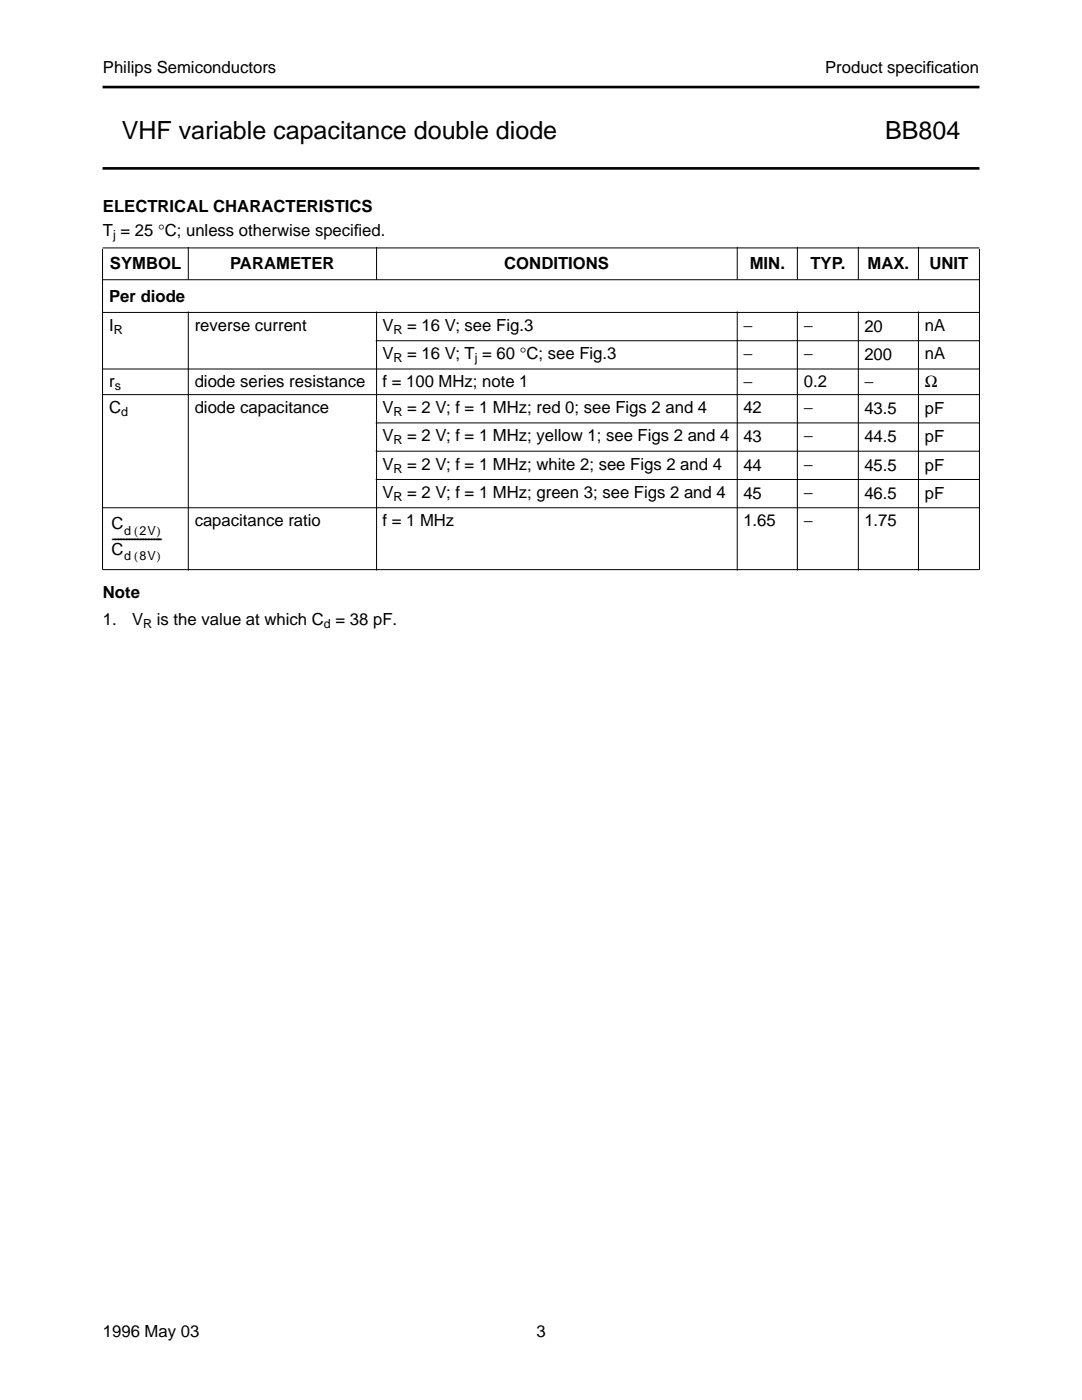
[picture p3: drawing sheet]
<svg xmlns="http://www.w3.org/2000/svg" width="216mm" height="279mm" viewBox="0 0 216 279" stroke-linecap="round" stroke-linejoin="round" font-family="sans-serif">
<defs><g id="words">
<g font-size="5">
<text x="24.3" y="27.8">VHF variable capacitance double diode</text>
<text x="176.6" y="27.8">BB804</text>
</g>
<g font-size="3.3">
<text x="20.5" y="14.5">Philips Semiconductors</text>
<text x="164.6" y="14.5">Product specif</text>
<text x="184.8" y="14.5">ication</text>
<text x="20.5" y="42.2">ELECTRICAL CHARACTERISTICS</text>
<text x="20.5" y="47">T = 25 °C; unless otherwise specif</text>
<text x="70.6" y="47">ied.</text>
<text x="21.9" y="53.8">SYMBOL</text>
<text x="45.9" y="53.8">PARAMETER</text>
<text x="100.6" y="53.8">CONDITIONS</text>
<text x="149.6" y="53.8">MIN.</text>
<text x="161.7" y="53.8">TYP.</text>
<text x="173.1" y="53.8">MAX.</text>
<text x="185.4" y="53.8">UNIT</text>
<text x="21.8" y="60.3">Per diode</text>
<text x="21.8" y="66">I</text>
<text x="38.8" y="66">reverse current</text>
<text x="76.3" y="66">V</text>
<text x="76.3" y="71.6">V</text>
<text x="81.3" y="66">= 16 V; see Fig.3</text>
<text x="81.3" y="71.6">= 16 V; T = 60 °C; see Fig.3</text>
<text x="148.3" y="66">−</text>
<text x="148.3" y="71.6">−</text>
<text x="160.4" y="66">−</text>
<text x="160.4" y="71.6">−</text>
<text x="172.5" y="66.2">20</text>
<text x="172.5" y="71.8">200</text>
<text x="184.5" y="66">nA</text>
<text x="184.5" y="71.6">nA</text>
<text x="21.8" y="77.3">r</text>
<text x="38.8" y="77.3">diode series resistance</text>
<text x="76.3" y="77.3">f = 100 MHz; note 1</text>
<text x="148.3" y="77.3">−</text>
<text x="160.4" y="77.3">0.2</text>
<text x="172.5" y="77.3">−</text>
<text x="184.5" y="77.3">Ω</text>
<text x="21.8" y="82.5">C</text>
<text x="38.8" y="82.5">diode capacitance</text>
<text x="76.3" y="82.5">V</text>
<text x="81.3" y="82.5">= 2 V; f = 1 MHz; red 0; see Figs 2 and 4</text>
<text x="148.3" y="82.5">42</text>
<text x="160.4" y="82.5">−</text>
<text x="172.5" y="82.7">43.5</text>
<text x="184.5" y="82.7">pF</text>
<text x="76.3" y="88.1">V</text>
<text x="81.3" y="88.1">= 2 V; f = 1 MHz; yellow 1; see Figs 2 and 4</text>
<text x="148.3" y="88.3">43</text>
<text x="160.4" y="88.1">−</text>
<text x="172.5" y="88.3">44.5</text>
<text x="184.5" y="88.3">pF</text>
<text x="76.3" y="93.7">V</text>
<text x="81.3" y="93.7">= 2 V; f = 1 MHz; white 2; see Figs 2 and 4</text>
<text x="148.3" y="93.9">44</text>
<text x="160.4" y="93.7">−</text>
<text x="172.5" y="93.9">45.5</text>
<text x="184.5" y="93.9">pF</text>
<text x="76.3" y="99.3">V</text>
<text x="81.3" y="99.3">= 2 V; f = 1 MHz; green 3; see Figs 2 and 4</text>
<text x="148.3" y="99.5">45</text>
<text x="160.4" y="99.3">−</text>
<text x="172.5" y="99.5">46.5</text>
<text x="184.5" y="99.5">pF</text>
<text x="22.3" y="105.6">C</text>
<text x="38.8" y="104.9">capacitance ratio</text>
<text x="76.3" y="104.9">f = 1 MHz</text>
<text x="148.3" y="104.9">1.65</text>
<text x="160.4" y="104.9">−</text>
<text x="172.5" y="104.9">1.75</text>
<text x="22.3" y="110.7">C</text>
<text x="22.3" y="108.6">-----------------</text>
<text x="20.5" y="119.3">Note</text>
<text x="20.5" y="124.7">1.</text>
<text x="26.4" y="124.7">V</text>
<text x="31.3" y="124.7">is the value at which C = 38 pF.</text>
<text x="20.5" y="266.8">1996 May 03</text>
<text x="107" y="266.8">3</text>
</g>
<g font-size="2.5">
<text x="22.6" y="47.6">j</text>
<text x="22.7" y="66.6">R</text>
<text x="78.5" y="66.6">R</text>
<text x="22.9" y="77.9">s</text>
<text x="78.5" y="72.2">R</text>
<text x="94.7" y="72.2">j</text>
<text x="24.2" y="83.1">d</text>
<text x="78.5" y="83.1">R</text>
<text x="78.5" y="88.7">R</text>
<text x="78.5" y="94.3">R</text>
<text x="78.5" y="99.9">R</text>
<text x="24.8" y="106.8">d 2V)</text>
<text x="26.8" y="106.8">(</text>
<text x="24.8" y="111.8">d 8V)</text>
<text x="26.8" y="111.8">(</text>
<text x="28.6" y="125.3">R</text>
<text x="64.6" y="125.3">d</text>
</g>
</g></defs>
<path d="M20.5 17.4h174.9M20.5 33.6h174.9" fill="none" stroke="#000" stroke-width=".53"/>
<g fill="#000" stroke="#000" stroke-width=".2">
<path d="M37.6 49.3v6.5zM75.1 49.3v6.5zM147.1 49.3v6.5zM159.1 49.3v6.5zM171.3 49.3v6.5zM183.3 49.3v6.5zM20.5 49.5h174.9zM20.5 55.8h174.9zM20.5 62.4h174.9zM75 68h120.4zM20.5 73.6h174.9zM20.5 78.8h174.9z"/>
<path d="M75 84.4h120.4zM75 90h120.4zM75 95.7h120.4zM20.5 49.7v64zM37.6 62.2v51.7zM75.1 62.2v51.7zM147.1 62.2v51.7zM159.1 62.2v51.7zM171.3 62.2v51.7zM183.3 62.2v51.7zM195.4 49.7v64zM20.5 101.3h174.9z"/>
<path d="M20.5 113.7h174.9z"/>
</g>
<use href="#words"/>
</svg>
